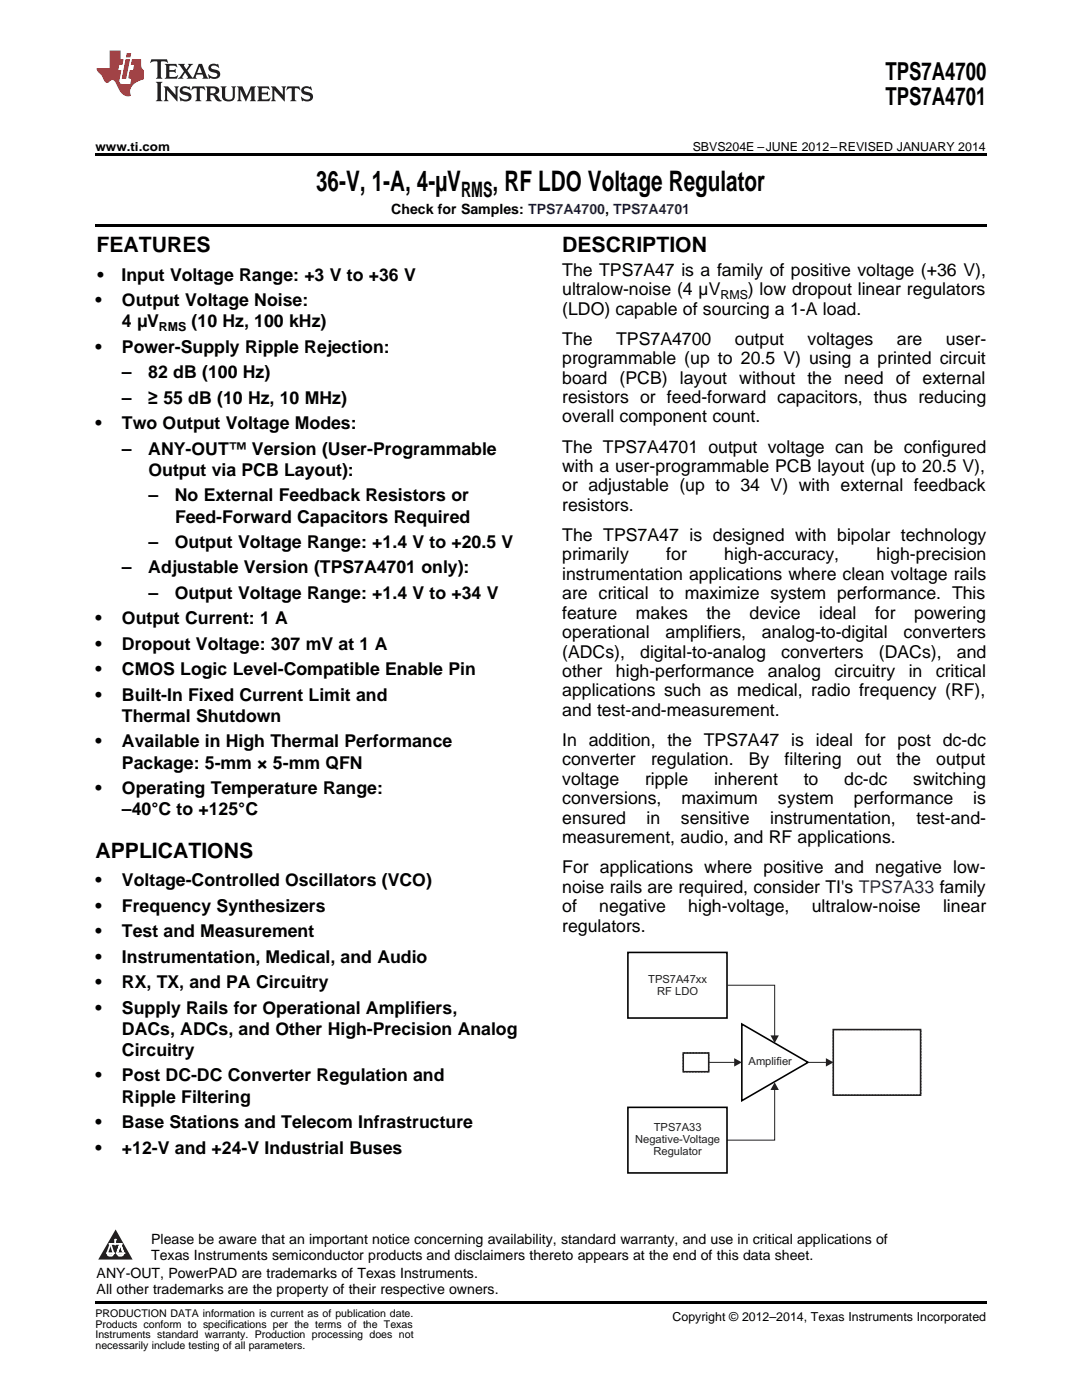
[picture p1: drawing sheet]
<svg xmlns="http://www.w3.org/2000/svg" width="216mm" height="279mm" viewBox="0 0 216 279" stroke-linecap="round" stroke-linejoin="round" font-family="sans-serif">
<defs><g id="words">
<g font-size="5.6">
<text x="63.1" y="38.1">36-V, 1-A, 4-µV</text>
<text x="98.3" y="38.1">, RF LDO Voltage Regulator</text>
</g>
<g font-size="4.9">
<text x="176.7" y="16">TPS7A4700</text>
<text x="176.7" y="21">TPS7A4701</text>
</g>
<g font-size="4.2">
<text x="92" y="39.2">RMS</text>
<text x="19.2" y="50.3">FEATURES</text>
<text x="112.2" y="50.3">DESCRIPTION</text>
<text x="19" y="171.2">APPLICATIONS</text>
</g>
<g font-size="3.5">
<text x="19.4" y="56">•</text>
<text x="24.3" y="56">Input Voltage Range: +3 V to +36 V</text>
<text x="112.2" y="55">The TPS7A47 is a family of positive voltage (+36 V),</text>
<text x="112.2" y="58.9">ultralow-noise (4 µV</text>
<text x="149.2" y="58.9">) low dropout linear regulators</text>
<text x="19" y="61.1">•</text>
<text x="24.3" y="61.1">Output Voltage Noise:</text>
<text x="24.3" y="65.3">4 µV</text>
<text x="38.2" y="65.3">(10 Hz, 100 kHz)</text>
<text x="112.2" y="62.8">(LDO) capable of sourcing a 1-A load.</text>
<text x="19" y="70.4">•</text>
<text x="24.3" y="70.4">Power-Supply Ripple Rejection:</text>
<text x="112.2" y="68.8">The</text>
<text x="123" y="68.8">TPS7A4700</text>
<text x="146.6" y="68.8">output</text>
<text x="161.1" y="68.8">voltages</text>
<text x="179" y="68.8">are</text>
<text x="188.8" y="68.8">user-</text>
<text x="24.3" y="75.5">–</text>
<text x="29.6" y="75.5">82 dB (100 Hz)</text>
<text x="112.2" y="72.7">programmable (up to 20.5 V) using a printed circuit</text>
<text x="112.2" y="76.6">board (PCB) layout without the need of external</text>
<text x="24.3" y="80.6">–</text>
<text x="29.6" y="80.6">≥ 55 dB (10 Hz, 10 MHz)</text>
<text x="112.2" y="80.4">resistors or feed-forward capacitors, thus reducing</text>
<text x="19" y="85.7">•</text>
<text x="24.3" y="85.7">Two Output Voltage Modes:</text>
<text x="112.2" y="84.3">overall component count.</text>
<text x="24.3" y="90.7">–</text>
<text x="29.6" y="90.7">ANY-OUT™ Version (User-Programmable</text>
<text x="29.6" y="95">Output via PCB Layout):</text>
<text x="112.2" y="90.3">The TPS7A4701 output voltage can be configured</text>
<text x="112.2" y="94.2">with a user-programmable PCB layout (up to 20.5 V),</text>
<text x="29.6" y="100">–</text>
<text x="34.9" y="100">No External Feedback Resistors or</text>
<text x="112.2" y="98.1">or adjustable (up to 34 V) with external feedback</text>
<text x="112.2" y="102">resistors.</text>
<text x="34.9" y="104.3">Feed-Forward Capacitors Required</text>
<text x="112.2" y="107.9">The TPS7A47 is designed with bipolar technology</text>
<text x="29.6" y="109.4">–</text>
<text x="34.9" y="109.4">Output Voltage Range: +1.4 V to +20.5 V</text>
<text x="112.2" y="111.8">primarily</text>
<text x="133" y="111.8">for</text>
<text x="144.5" y="111.8">high-accuracy,</text>
<text x="174.9" y="111.8">high-precision</text>
<text x="24.3" y="114.4">–</text>
<text x="29.6" y="114.4">Adjustable Version (TPS7A4701 only):</text>
<text x="29.6" y="119.5">–</text>
<text x="34.9" y="119.5">Output Voltage Range: +1.4 V to +34 V</text>
<text x="112.2" y="115.7">instrumentation applications where clean voltage rails</text>
<text x="112.2" y="119.6">are critical to maximize system performance. This</text>
<text x="19" y="124.6">•</text>
<text x="24.3" y="124.6">Output Current: 1 A</text>
<text x="112.2" y="123.5">feature</text>
<text x="126.9" y="123.5">makes</text>
<text x="141" y="123.5">the</text>
<text x="149.6" y="123.5">device</text>
<text x="163.5" y="123.5">ideal</text>
<text x="174.6" y="123.5">for</text>
<text x="182.4" y="123.5">powering</text>
<text x="19" y="129.7">•</text>
<text x="24.3" y="129.7">Dropout Voltage: 307 mV at 1 A</text>
<text x="112.2" y="127.4">operational</text>
<text x="112.2" y="131.2">(ADCs),</text>
<text x="127.8" y="131.2">digital-to-analog</text>
<text x="132.8" y="127.4">amplifiers,</text>
<text x="152" y="127.4">analog-to-digital</text>
<text x="155.9" y="131.2">converters</text>
<text x="175.4" y="131.2">(DACs),</text>
<text x="180.3" y="127.4">converters</text>
<text x="190.9" y="131.2">and</text>
<text x="19" y="134.8">•</text>
<text x="24.3" y="134.8">CMOS Logic Level-Compatible Enable Pin</text>
<text x="112.2" y="135.1">other</text>
<text x="122.9" y="135.1">high-performance</text>
<text x="153.2" y="135.1">analog</text>
<text x="166.5" y="135.1">circuitry</text>
<text x="181.3" y="135.1">in</text>
<text x="186.7" y="135.1">critical</text>
<text x="19" y="139.8">•</text>
<text x="24.3" y="139.8">Built-In Fixed Current Limit and</text>
<text x="112.2" y="139">applications such as medical, radio frequency (RF),</text>
<text x="112.2" y="142.9">and test-and-measurement.</text>
<text x="19" y="149.2">•</text>
<text x="24.3" y="144.1">Thermal Shutdown</text>
<text x="24.3" y="149.2">Available in High Thermal Performance</text>
<text x="112.2" y="148.9">In addition, the TPS7A47 is ideal for post dc-dc</text>
<text x="24.3" y="153.4">Package: 5-mm × 5-mm QFN</text>
<text x="112.2" y="152.8">converter</text>
<text x="129.9" y="152.8">regulation.</text>
<text x="149.4" y="152.8">By</text>
<text x="156.6" y="152.8">filtering</text>
<text x="171" y="152.8">out</text>
<text x="178.9" y="152.8">the</text>
<text x="186.8" y="152.8">output</text>
<text x="19" y="158.5">•</text>
<text x="24.3" y="158.5">Operating Temperature Range:</text>
<text x="112.2" y="156.6">voltage</text>
<text x="112.2" y="160.5">conversions,</text>
<text x="128.7" y="156.6">ripple</text>
<text x="136" y="160.5">maximum</text>
<text x="142.5" y="156.6">inherent</text>
<text x="155.2" y="160.5">system</text>
<text x="160.4" y="156.6">to</text>
<text x="168.5" y="156.6">dc-dc</text>
<text x="170.4" y="160.5">performance</text>
<text x="182.2" y="156.6">switching</text>
<text x="194.2" y="160.5">is</text>
<text x="24.3" y="162.7">–40°C to +125°C</text>
<text x="112.2" y="164.4">ensured</text>
<text x="129" y="164.4">in</text>
<text x="135.9" y="164.4">sensitive</text>
<text x="153.7" y="164.4">instrumentation,</text>
<text x="182.8" y="164.4">test-and-</text>
<text x="112.2" y="168.3">measurement, audio, and RF applications.</text>
<text x="19" y="176.9">•</text>
<text x="24.3" y="176.9">Voltage-Controlled Oscillators (VCO)</text>
<text x="112.2" y="174.3">For applications where positive and negative low-</text>
<text x="112.2" y="178.2">noise rails are required, consider TI's TPS7A33 family</text>
<text x="19" y="182">•</text>
<text x="24.3" y="182">Frequency Synthesizers</text>
<text x="112.2" y="182">of</text>
<text x="112.2" y="185.9">regulators.</text>
<text x="119.6" y="182">negative</text>
<text x="137.3" y="182">high-voltage,</text>
<text x="162" y="182">ultralow-noise</text>
<text x="188.2" y="182">linear</text>
<text x="19" y="187">•</text>
<text x="24.3" y="187">Test and Measurement</text>
<text x="19" y="192.1">•</text>
<text x="19" y="197.2">•</text>
<text x="24.3" y="192.1">Instrumentation, Medical, and Audio</text>
<text x="24.3" y="197.2">RX, TX, and PA Circuitry</text>
<text x="19" y="202.3">•</text>
<text x="24.3" y="202.3">Supply Rails for Operational Amplifiers,</text>
<text x="24.3" y="206.5">DACs, ADCs, and Other High-Precision Analog</text>
<text x="19" y="215.8">•</text>
<text x="24.3" y="210.7">Circuitry</text>
<text x="24.3" y="215.8">Post DC-DC Converter Regulation and</text>
<text x="24.3" y="220.1">Ripple Filtering</text>
<text x="19" y="225.1">•</text>
<text x="24.3" y="225.1">Base Stations and Telecom Infrastructure</text>
<text x="19" y="230.2">•</text>
<text x="24.3" y="230.2">+12-V and +24-V Industrial Buses</text>
</g>
<g font-size="2.8">
<text x="78.1" y="42.7">Check for Samples: TPS7A4700, TPS7A4701</text>
<text x="30.2" y="248.4">Please be aware that an important notice concerning availability, standard warranty, and use in critical applications of</text>
<text x="30.2" y="251.5">Texas Instruments semiconductor products and disclaimers thereto appears at the end of this data sheet.</text>
<text x="19.3" y="255.1">ANY-OUT, PowerPAD are trademarks of Texas Instruments.</text>
<text x="19.3" y="258.2">All other trademarks are the property of their respective owners.</text>
</g>
<g font-size="2.5">
<text x="19" y="30.1">www.ti.com</text>
<text x="138.2" y="30.1">SBVS204E –JUNE 2012–REVISED JANUARY 2014</text>
<text x="143.8" y="59.6">RMS</text>
<text x="31.7" y="66">RMS</text>
<text x="134.2" y="263.6">Copyright © 2012–2014, Texas Instruments Incorporated</text>
</g>
<g font-size="2.2" fill="#231f20">
<text x="129.4" y="196.2">TPS7A47xx</text>
<text x="131.1" y="198.7">RF LDO</text>
<text x="149.4" y="212.6">Amplifier</text>
<text x="130.5" y="225.6">TPS7A33</text>
<text x="126.7" y="228.1">Negative-Voltage</text>
<text x="130.4" y="230.6">Regulator</text>
</g>
<g font-size="2.1">
<text x="19" y="262.9">PRODUCTION DATA information is current as of publication date.</text>
<text x="19" y="265">Products conform to specifications per the terms of the Texas</text>
<text x="19" y="267.1">Instruments standard warranty. Production processing does not</text>
<text x="19" y="269.2">necessarily include testing of all parameters.</text>
</g>
<g font-size=".4" fill="#fff">
<text x="19" y="50.2">1</text>
<text x="19" y="255.1">2</text>
<text x="19" y="258.2">3</text>
</g>
</g></defs>
<path d="M19 259.7h177.8v.5h-177.8z" fill="#000"/>
<path d="M23.1 245.4l3.4 6h-6.9z" fill="#231f20"/>
<path d="M21.4 250.1h1.2l-.3 .5h-.3a.55 .55 0 0 1-.6-.5z" fill-rule="evenodd" fill="#fff"/>
<path d="M21.4 250.1h1.2l-.3 .5h-.3a.55 .55 0 0 1-.6-.5z" fill="none" stroke="#231f20" stroke-width=".34"/>
<path d="M21.4 250.1l1.2 .1-.3 .4h-.5z" fill="none" stroke="#fff" stroke-width=".34"/>
<path d="M23 248.3h.1" fill="none" stroke="#fff" stroke-width=".34"/>
<path d="M23 247.4v.9z" fill="#fff"/>
<path d="M23 247.4v.9z" fill="none" stroke="#fff" stroke-width=".34"/>
<circle cx="23" cy="247.4" r=".17" fill="#fff"/>
<path d="M21.9 248.2h.1" fill="none" stroke="#fff" stroke-width=".34"/>
<path d="M21.9 248.2h2.3z" fill="#fff"/>
<path d="M21.9 248.2h2.3z" fill="none" stroke="#fff" stroke-width=".34"/>
<circle cx="24.2" cy="248.2" r=".17" fill="#fff"/>
<path d="M23.3 250.1h.1" fill="none" stroke="#fff" stroke-width=".34"/>
<path d="M24 248.2l-.7 1.9z" fill="#fff"/>
<path d="M24 248.2l-.7 1.9z" fill="none" stroke="#fff" stroke-width=".34"/>
<path d="M24 248.2l.7 1.9z" fill="#fff"/>
<path d="M24 248.2l.7 1.9z" fill="none" stroke="#fff" stroke-width=".34"/>
<path d="M24.6 250.1h.1" fill="none" stroke="#fff" stroke-width=".34"/>
<circle cx="21.4" cy="250.1" r=".17" fill="#fff"/>
<path d="M22.1 248.2l-.7 1.9z" fill="#fff"/>
<path d="M22.1 248.2l-.7 1.9z" fill="none" stroke="#fff" stroke-width=".34"/>
<path d="M22.1 248.2l.5 1.9z" fill="#fff"/>
<path d="M22.1 248.2l.5 1.9z" fill="none" stroke="#fff" stroke-width=".34"/>
<circle cx="22.6" cy="250.1" r=".17" fill="#fff"/>
<path d="M23.4 250.1h1.3a.65 .65 0 0 1-.7 .5 .65 .65 0 0 1-.6-.5z" fill-rule="evenodd" fill="#fff"/>
<path d="M23.4 250.1h1.3a.65 .65 0 0 1-.7 .5 .65 .65 0 0 1-.6-.5z" fill="none" stroke="#231f20" stroke-width=".34"/>
<path d="M23.4 250.1h1.3l-.4 .5h-.6z" fill="none" stroke="#fff" stroke-width=".34"/>
<path d="M23.3 250.1h.1" fill="none" stroke="#fff" stroke-width=".34"/>
<circle cx="24.7" cy="250.1" r=".17" fill="#fff"/>
<path d="M125.3 190.1h19.8v13.1h-19.8zM148 204.4l13.2 7.6-13.2 7.7z" fill="none" stroke="#000" stroke-width=".32"/>
<path d="M136.3 210.1h5.1v3.8h-5.1zM166.3 205.5h17.4v13.1h-17.4z" fill="none" stroke="#000" stroke-width=".2" stroke-dasharray=".3 .3" stroke-linecap="butt"/>
<path d="M136.3 210.2h5.1v3.7h-5.1zM166.3 205.5h17.4v13.1h-17.4z" fill="none" stroke="#231f20" stroke-width=".32"/>
<path d="M145.1 196.6h9.5v10.2" fill="none" stroke="#231f20" stroke-width=".2"/>
<path d="M153.7 206.6h1.7l-.8 1.6z" fill="#231f20"/>
<path d="M161.2 212h3.7" fill="none" stroke="#231f20" stroke-width=".2"/>
<path d="M164.8 211.2l1.5 .8-1.5 .9z" fill="#231f20"/>
<path d="M141.4 212h5.2" fill="none" stroke="#231f20" stroke-width=".2"/>
<path d="M146.5 211.2l1.5 .8-1.5 .9z" fill="#231f20"/>
<path d="M154.6 217.4v10.1h-9.5" fill="none" stroke="#231f20" stroke-width=".2"/>
<path d="M154.6 216l.8 1.5h-1.7z" fill="#231f20"/>
<path d="M125.3 221h19.8v13.1h-19.8z" fill="none" stroke="#000" stroke-width=".32"/>
<path d="M19 30.6h177.8v.5h-177.8zM19 44.7h177.8v.5h-177.8z" fill="#000"/>
<path d="M30.2 11.8l-.2 .8a1.31 1.31 0 0 1 1.4-.3v2.9l-.3 .5h1.3l-.3-.5v-2.7l.3-.3a1.09 1.09 0 0 1 1.1 .4l-.2-.8zM32.9 12.8l.3 .4v2l-.3 .5h2.4l.2-.7a1.48 1.48 0 0 1-1.7 .3v-1l1 .1 .2 .2v-.9l-.2 .3h-1v-.7l.2-.2a1.73 1.73 0 0 1 1.4 .3l-.2-.6zM35.5 12.8l1.2 1.4-.7 1-.5 .5h1.1l-.2-.3 .5-.9 .6 .9-.2 .3h2l-.3-.3 .2-.5h1.2l.2 .5-.2 .3h1.2l-.3-.4-1-2.5h-.6l-1.3 2.7-1-1.4 1.1-1.3h-1l.2 .2-.5 .9-.5-.9 .2-.2zM39.8 13.3l.5 1.3h-1zM41.9 12.9a.83 .83 0 0 0-.3 1 .83 .83 0 0 0 .8 .5l.8 .2 .2 .3a1 1 0 0 1-1 .5 1 1 0 0 1-.8-.6l.1 .9 .2-.1a1.65 1.65 0 0 0 2-.5 .89 .89 0 0 0-.8-1.2l-.8-.2-.2-.3a.91 .91 0 0 1 1.6 .2l-.2-.8h-.4a1.34 1.34 0 0 0-1.2 .1zM31.1 16.3l.3 .5v2.9l-.3 .5h1.3l-.3-.5v-2.9l.3-.5zM32.7 17.2l.2 .5v2l-.2 .5h.9l-.3-.5 .1-1.7 2 2.2v-2.5l.3-.5h-.9l.2 .3v1.4l-1.5-1.7zM36.2 17.4a.83 .83 0 0 0-.3 .9 .83 .83 0 0 0 .8 .6l.8 .2 .2 .3a1 1 0 0 1-1 .5 1 1 0 0 1-.8-.6l.1 .9 .2-.1a1.66 1.66 0 0 0 2-.5 .89 .89 0 0 0-.9-1.2l-.7-.2-.2-.3a.91 .91 0 0 1 1.6 .2l-.2-.9-.4 .1a1.36 1.36 0 0 0-1.2 .1zM38.4 17.2l-.2 .9a.61 .61 0 0 1 1.1-.3v1.9l-.4 .5h1.3l-.3-.5v-1.9l.2-.2a.81 .81 0 0 1 .8 .5l-.1-.9zM41 17.2l.3 .5v2l-.3 .5h1.3l-.3-.3v-.9a.72 .72 0 0 1 .9 .6 .85 .85 0 0 0 1.4 .5l-.5-.3-.5-.7-.3-.3a.78 .78 0 0 0 .7-.7 .78 .78 0 0 0-.7-.8zM42 17.7l.2-.1a.6 .6 0 0 1 .7 .1 .6 .6 0 0 1 .1 .7l-.2 .2h-.8zM44 17.2l.3 .3a3.4 3.4 0 0 0 .3 2.4 1.57 1.57 0 0 0 2.2-.3l.1-2.1 .2-.3h-1l.3 .5v1.5a.76 .76 0 0 1-.7 .7 .76 .76 0 0 1-.8-.7v-1.5l.3-.5zM47.3 17.2l.3 .5v2l-.3 .5h.9l-.2-.5v-1.8l1 2.3 1.1-2.3v1.8l-.2 .5h1.2l-.3-.5v-2l.3-.5h-1.1l-.8 2-.8-2zM51.3 17.2l.3 .5v2l-.3 .5h2.4l.2-.7a1.49 1.49 0 0 1-1.6 .3l-.1-1h1l.3 .3v-.9l-.3 .3h-1v-.7l.3-.2a1.73 1.73 0 0 1 1.4 .3l-.3-.7zM54.1 17.2l.3 .5v2l-.3 .5h1l-.4-.5 .1-1.7 2 2.2v-2.5l.3-.5h-.9l.2 .3v1.4l-1.5-1.7zM57.4 17.2l-.2 .9a.8 .8 0 0 1 1-.5v2.1l-.3 .5h1.3l-.4-.5v-1.9l.2-.2a.81 .81 0 0 1 .9 .5l-.2-.9zM60.4 17.4a.83 .83 0 0 0-.3 .9 .83 .83 0 0 0 .8 .6l.8 .2 .2 .3a1 1 0 0 1-1 .5 1 1 0 0 1-.8-.6l.2 .9 .1-.1a1.66 1.66 0 0 0 2-.5 .89 .89 0 0 0-.8-1.2l-.8-.2-.2-.3a.91 .91 0 0 1 1.6 .2l-.2-.9-.3 .1a1.35 1.35 0 0 0-1.3 .1z" fill="#231f20"/>
<path d="M21.9 10.1v3.5h-2.6a2.13 2.13 0 0 0 .9 1.4l.4 .6a.94 .94 0 0 0 1.1 .9 .75 .75 0 0 1 .6-.5 .75 .75 0 0 1 .7 .4l.5 1a2.1 2.1 0 0 0 2.6 1.7 2.2 2.2 0 0 1 1.7-3l.9-.3v-1.8a1.16 1.16 0 0 1-.5-1v-1.2h-1.9l-.2 1.2h.7l-.3 1h-.6l-.3 1.3v.3l.6 .1-.2 1.1h-.9a.93 .93 0 0 1-1.3-.8l.4-2h-.6l.2-1h.6l.3-1.2h-.6v-1.7zM25.1 11.8l-.8 3.9h.9l.7-3.9zM25.3 10.6l-.2 .9h.9l.2-.9z" fill="#ee1d23"/>
<use href="#words"/>
</svg>
